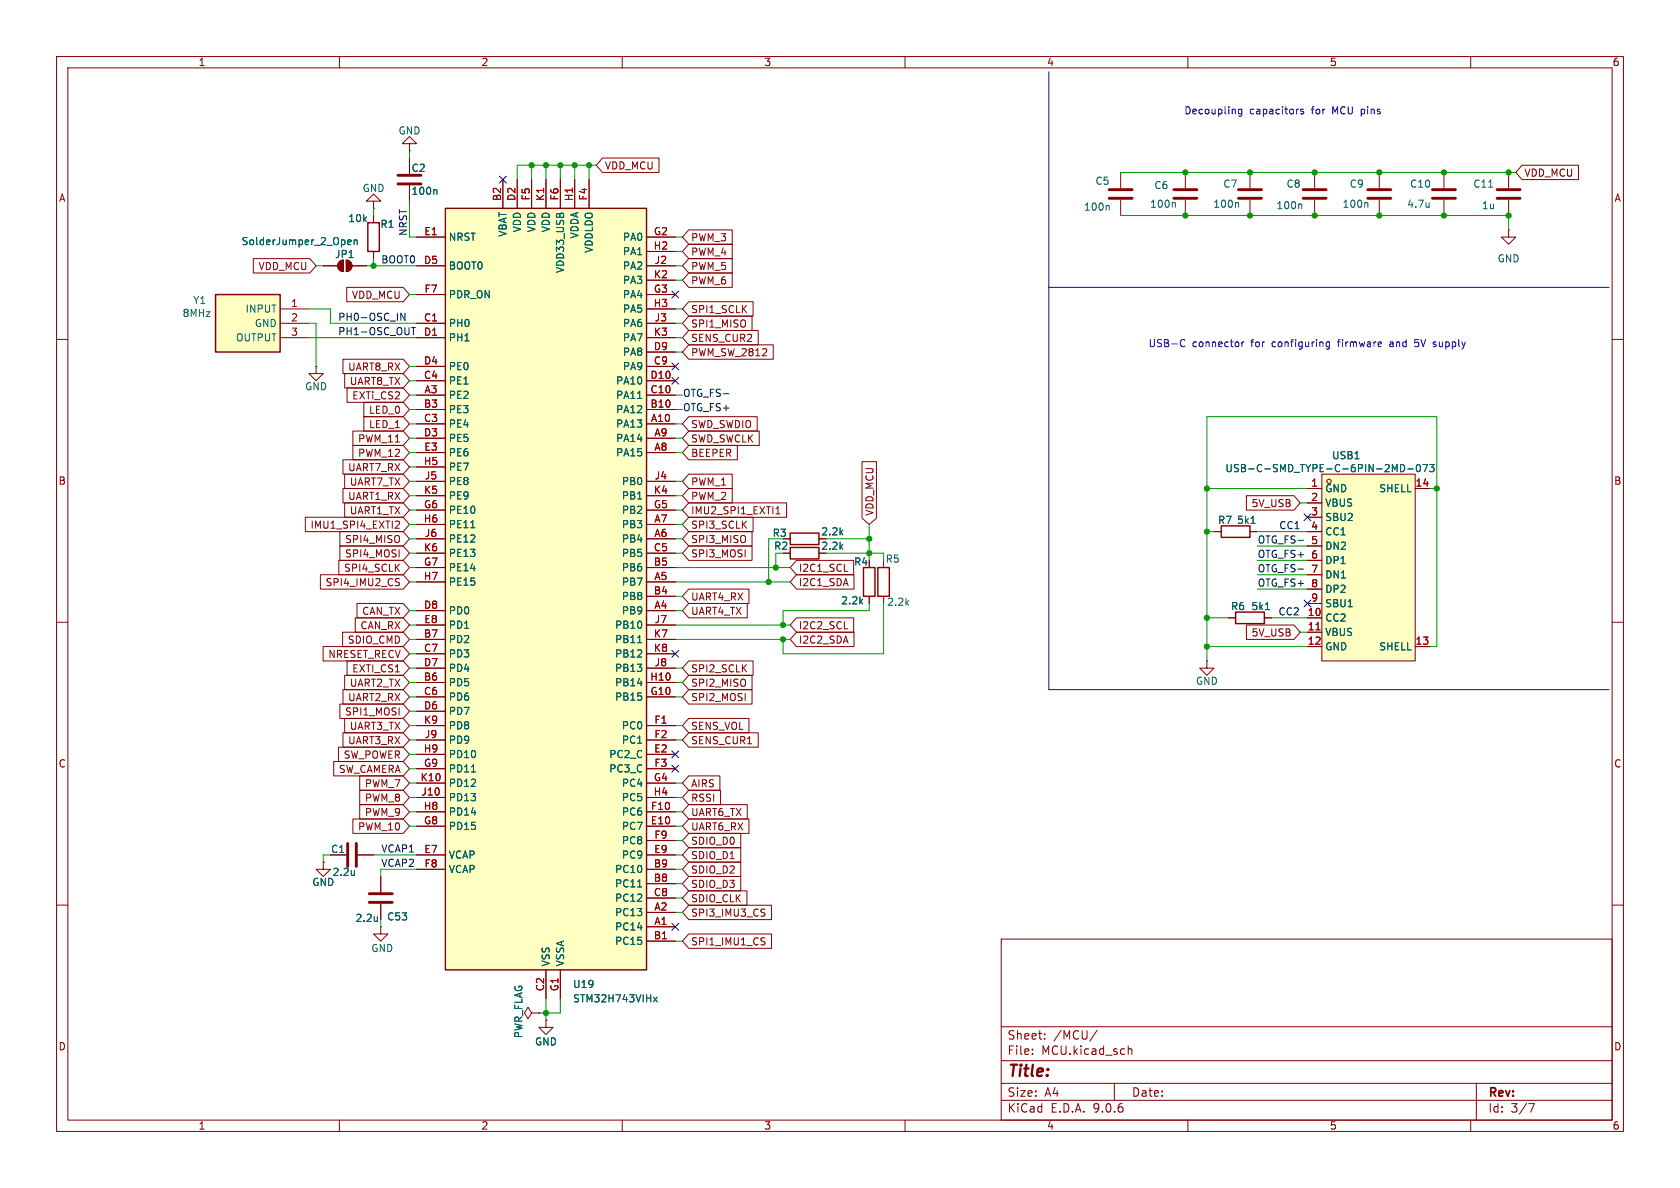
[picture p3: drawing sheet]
<svg xmlns="http://www.w3.org/2000/svg" width="297mm" height="210mm" viewBox="0 0 297 210" stroke-linecap="round" stroke-linejoin="round" font-family="sans-serif">
<defs><g id="words">
<text font-size="2.8" fill="#840000" x="178" y="190.9">Title:</text>
<g font-size="2.1" fill="#840000">
<text x="178" y="184">Sheet:</text>
<text x="186.2" y="184">/MCU/</text>
<text x="178" y="186.7">File:</text>
<text x="184.1" y="186.7">MCU.kicad_sch</text>
<text x="178" y="196.9">KiCad</text>
<text x="178" y="194.1">Size:</text>
<text x="184.7" y="194.1">A4</text>
<text x="185.7" y="196.9">E.D.A.</text>
<text x="193.3" y="196.9">9.0.6</text>
<text x="200" y="194.1">Date:</text>
<text x="263" y="194.3">Rev:</text>
<text x="263" y="196.9">Id:</text>
<text x="267.1" y="196.9">3/7</text>
</g>
<g font-size="1.8" fill="#840000">
<text x="35" y="11.9">1</text>
<text x="85" y="11.9">2</text>
<text x="135" y="11.9">3</text>
<text x="185" y="11.9">4</text>
<text x="235" y="11.9">5</text>
<text x="285" y="11.9">6</text>
<text x="10.3" y="35.9">A</text>
<text x="106.8" y="30.2">VDD_MCU</text>
<text x="269.4" y="31.4">VDD_MCU</text>
<text x="285.3" y="35.9">A</text>
<text x="45.6" y="47.9">VDD_MCU</text>
<text x="122.1" y="42.9">PWM_3</text>
<text x="122.1" y="47.9">PWM_5</text>
<text x="122.1" y="45.4">PWM_4</text>
<text x="62.1" y="53">VDD_MCU</text>
<text x="122.1" y="50.5">PWM_6</text>
<text x="122.1" y="58.1">SPI1_MISO</text>
<text x="122.1" y="55.6">SPI1_SCLK</text>
<text x="61.4" y="65.7">UART8_RX</text>
<text x="122.1" y="60.6">SENS_CUR2</text>
<text x="122.1" y="63.2">PWM_SW_2812</text>
<text x="61.7" y="68.3">UART8_TX</text>
<text x="62.2" y="70.8">EXTi_CS2</text>
<text x="65.1" y="73.3">LED_0</text>
<text x="65.1" y="75.9">LED_1</text>
<text x="122.1" y="75.9">SWD_SWDIO</text>
<text x="61.4" y="83.5">UART7_RX</text>
<text x="63.2" y="78.4">PWM_11</text>
<text x="63.2" y="81">PWM_12</text>
<text x="122.1" y="78.4">SWD_SWCLK</text>
<text x="122.1" y="81">BEEPER</text>
<text x="10.3" y="85.9">B</text>
<text x="61.4" y="88.6">UART1_RX</text>
<text x="61.7" y="86">UART7_TX</text>
<text x="122.1" y="88.6">PWM_2</text>
<text x="122.1" y="86">PWM_1</text>
<text x="221.2" y="89.9">5V_USB</text>
<text x="285.3" y="85.9">B</text>
<text x="54.8" y="93.7">IMU1_SPI4_EXTI2</text>
<text x="61.7" y="91.1">UART1_TX</text>
<text x="122.1" y="91.1">IMU2_SPI1_EXTI1</text>
<text x="122.1" y="93.7">SPI3_SCLK</text>
<text x="145.1" y="94.8">2.2k</text>
<text x="154.6" y="91.3" transform="rotate(-90 154.6 91.3)">VDD_MCU</text>
<text x="60.7" y="101.3">SPI4_SCLK</text>
<text x="60.9" y="96.2">SPI4_MISO</text>
<text x="60.9" y="98.7">SPI4_MOSI</text>
<text x="122.1" y="96.2">SPI3_MISO</text>
<text x="122.1" y="98.7">SPI3_MOSI</text>
<text x="141.1" y="101.3">I2C1_SCL</text>
<text x="145.1" y="97.4">2.2k</text>
<text x="150.9" y="100.2">R4</text>
<text x="57.5" y="103.8">SPI4_IMU2_CS</text>
<text x="122.1" y="106.4">UART4_RX</text>
<text x="141.1" y="103.8">I2C1_SDA</text>
<text x="61.4" y="114">SDIO_CMD</text>
<text x="63.6" y="111.4">CAN_RX</text>
<text x="63.9" y="108.9">CAN_TX</text>
<text x="122.1" y="108.9">UART4_TX</text>
<text x="141.1" y="114">I2C2_SDA</text>
<text x="141.1" y="111.4">I2C2_SCL</text>
<text x="221.2" y="112.7">5V_USB</text>
<text x="57.9" y="116.5">NRESET_RECV</text>
<text x="62.2" y="119.1">EXTI_CS1</text>
<text x="122.1" y="119.1">SPI2_SCLK</text>
<text x="61.4" y="124.1">UART2_RX</text>
<text x="61.7" y="121.6">UART2_TX</text>
<text x="122.1" y="124.1">SPI2_MOSI</text>
<text x="122.1" y="121.6">SPI2_MISO</text>
<text x="60.9" y="126.7">SPI1_MOSI</text>
<text x="61.4" y="131.8">UART3_RX</text>
<text x="61.7" y="129.2">UART3_TX</text>
<text x="122.1" y="129.2">SENS_VOL</text>
<text x="122.1" y="131.8">SENS_CUR1</text>
<text x="10.3" y="135.9">C</text>
<text x="59.8" y="136.8">SW_CAMERA</text>
<text x="60.7" y="134.3">SW_POWER</text>
<text x="285.3" y="135.9">C</text>
<text x="64.4" y="139.4">PWM_7</text>
<text x="64.4" y="141.9">PWM_8</text>
<text x="122.1" y="141.9">RSSI</text>
<text x="122.1" y="139.4">AIRS</text>
<text x="63.2" y="147">PWM_10</text>
<text x="64.4" y="144.5">PWM_9</text>
<text x="122.1" y="144.5">UART6_TX</text>
<text x="122.1" y="147">UART6_RX</text>
<text x="122.1" y="149.5">SDIO_D0</text>
<text x="122.1" y="154.6">SDIO_D2</text>
<text x="122.1" y="152.1">SDIO_D1</text>
<text x="122.1" y="159.7">SDIO_CLK</text>
<text x="122.1" y="157.2">SDIO_D3</text>
<text x="122.1" y="162.2">SPI3_IMU3_CS</text>
<text x="122.1" y="167.3">SPI1_IMU1_CS</text>
<text x="10.3" y="185.9">D</text>
<text x="285.3" y="185.9">D</text>
<text x="35" y="199.9">1</text>
<text x="85" y="199.9">2</text>
<text x="135" y="199.9">3</text>
<text x="185" y="199.9">4</text>
<text x="235" y="199.9">5</text>
<text x="285" y="199.9">6</text>
</g>
<g font-size="1.8" fill="#006464">
<text x="70.4" y="24">GND</text>
<text x="64" y="34.1">GND</text>
<text x="72.7" y="30.6">C2</text>
<text x="72.7" y="34.6">100n</text>
<text x="193.6" y="32.9">C5</text>
<text x="204" y="33.6">C6</text>
<text x="216.2" y="33.4">C7</text>
<text x="227.3" y="33.4">C8</text>
<text x="238.5" y="33.4">C9</text>
<text x="249.2" y="33.4">C10</text>
<text x="260.4" y="33.4">C11</text>
<text x="61.5" y="39.5">10k</text>
<text x="67.2" y="40.5">R1</text>
<text x="89.8" y="42" transform="rotate(-90 89.8 42)">VBAT</text>
<text x="92.3" y="41.2" transform="rotate(-90 92.3 41.2)">VDD</text>
<text x="94.8" y="41.2" transform="rotate(-90 94.8 41.2)">VDD</text>
<text x="97.4" y="41.2" transform="rotate(-90 97.4 41.2)">VDD</text>
<text x="191.5" y="37.4">100n</text>
<text x="203.2" y="36.9">100n</text>
<text x="214.4" y="36.9">100n</text>
<text x="225.6" y="37.2">100n</text>
<text x="237.2" y="36.9">100n</text>
<text x="248.7" y="36.9">4.7u</text>
<text x="261.9" y="37.2">1u</text>
<text x="42.6" y="43.5">SolderJumper_2_Open</text>
<text x="59.1" y="45.8">JP1</text>
<text x="79.2" y="42.8">NRST</text>
<text x="79.2" y="47.9">BOOT0</text>
<text x="102.5" y="42.3" transform="rotate(-90 102.5 42.3)">VDDA</text>
<text x="105" y="44.8" transform="rotate(-90 105 44.8)">VDDLDO</text>
<text x="110" y="42.8">PA0</text>
<text x="110" y="45.3">PA1</text>
<text x="110" y="47.9">PA2</text>
<text x="264.7" y="46.6">GND</text>
<text x="34.1" y="53.9">Y1</text>
<text x="79.2" y="52.9">PDR_ON</text>
<text x="99.9" y="48.4" transform="rotate(-90 99.9 48.4)">VDD33_USB</text>
<text x="110" y="50.4">PA3</text>
<text x="110" y="52.9">PA4</text>
<text x="32.2" y="56.2">8MHz</text>
<text x="43.3" y="55.5">INPUT</text>
<text x="44.9" y="58">GND</text>
<text x="79.2" y="58">PH0</text>
<text x="110" y="55.5">PA5</text>
<text x="110" y="58">PA6</text>
<text x="41.6" y="60.6">OUTPUT</text>
<text x="79.2" y="60.6">PH1</text>
<text x="79.2" y="65.6">PE0</text>
<text x="110" y="60.6">PA7</text>
<text x="110" y="63.1">PA8</text>
<text x="110" y="65.6">PA9</text>
<text x="53.8" y="69.2">GND</text>
<text x="79.2" y="68.2">PE1</text>
<text x="79.2" y="70.7">PE2</text>
<text x="108.8" y="68.2">PA10</text>
<text x="108.8" y="70.7">PA11</text>
<text x="79.2" y="73.3">PE3</text>
<text x="79.2" y="75.8">PE4</text>
<text x="108.8" y="73.3">PA12</text>
<text x="108.8" y="75.8">PA13</text>
<text x="79.2" y="78.3">PE5</text>
<text x="79.2" y="80.9">PE6</text>
<text x="79.2" y="83.4">PE7</text>
<text x="108.8" y="78.3">PA14</text>
<text x="108.8" y="80.9">PA15</text>
<text x="216.5" y="83.7">USB-C-SMD_TYPE-C-6PIN-2MD-073</text>
<text x="235.4" y="81.4">USB1</text>
<text x="79.2" y="86">PE8</text>
<text x="79.2" y="88.5">PE9</text>
<text x="109.8" y="86">PB0</text>
<text x="109.8" y="88.5">PB1</text>
<text x="234.2" y="87.2">GND</text>
<text x="234.2" y="89.8">VBUS</text>
<text x="243.7" y="87.2">SHELL</text>
<text x="79.2" y="91">PE10</text>
<text x="79.2" y="93.6">PE11</text>
<text x="109.8" y="91">PB2</text>
<text x="109.8" y="93.6">PB3</text>
<text x="136.5" y="95.1">R3</text>
<text x="215.2" y="92.8">R7</text>
<text x="218.6" y="92.8">5k1</text>
<text x="234.2" y="92.3">SBU2</text>
<text x="234.2" y="94.8">CC1</text>
<text x="79.2" y="96.1">PE12</text>
<text x="79.2" y="98.7">PE13</text>
<text x="79.2" y="101.2">PE14</text>
<text x="109.8" y="96.1">PB4</text>
<text x="109.8" y="98.7">PB5</text>
<text x="109.8" y="101.2">PB6</text>
<text x="136.8" y="97.4">R2</text>
<text x="234.2" y="97.4">DN2</text>
<text x="234.2" y="99.9">DP1</text>
<text x="79.2" y="103.7">PE15</text>
<text x="109.8" y="103.7">PB7</text>
<text x="109.8" y="106.3">PB8</text>
<text x="148.6" y="107">2.2k</text>
<text x="156.7" y="107.3">2.2k</text>
<text x="234.2" y="102.5">DN1</text>
<text x="234.2" y="105">DP2</text>
<text x="234.2" y="107.5">SBU1</text>
<text x="79.2" y="108.8">PD0</text>
<text x="79.2" y="111.4">PD1</text>
<text x="79.2" y="113.9">PD2</text>
<text x="108.6" y="111.4">PB10</text>
<text x="108.6" y="113.9">PB11</text>
<text x="109.8" y="108.8">PB9</text>
<text x="217.5" y="108.1">R6</text>
<text x="221.1" y="108.1">5k1</text>
<text x="234.2" y="110.1">CC2</text>
<text x="234.2" y="112.6">VBUS</text>
<text x="79.2" y="116.4">PD3</text>
<text x="79.2" y="119">PD4</text>
<text x="108.6" y="116.4">PB12</text>
<text x="108.6" y="119">PB13</text>
<text x="234.2" y="115.2">GND</text>
<text x="243.7" y="115.2">SHELL</text>
<text x="79.2" y="121.5">PD5</text>
<text x="79.2" y="124.1">PD6</text>
<text x="108.6" y="121.5">PB14</text>
<text x="108.6" y="124.1">PB15</text>
<text x="211.3" y="121.3">GND</text>
<text x="79.2" y="126.6">PD7</text>
<text x="79.2" y="129.1">PD8</text>
<text x="79.2" y="131.7">PD9</text>
<text x="109.8" y="129.1">PC0</text>
<text x="109.8" y="131.7">PC1</text>
<text x="79.2" y="134.2">PD10</text>
<text x="79.2" y="136.8">PD11</text>
<text x="107.6" y="134.2">PC2_C</text>
<text x="107.6" y="136.8">PC3_C</text>
<text x="79.2" y="139.3">PD12</text>
<text x="79.2" y="141.8">PD13</text>
<text x="109.8" y="139.3">PC4</text>
<text x="109.8" y="141.8">PC5</text>
<text x="79.2" y="144.4">PD14</text>
<text x="79.2" y="146.9">PD15</text>
<text x="109.8" y="144.4">PC6</text>
<text x="109.8" y="146.9">PC7</text>
<text x="109.8" y="149.5">PC8</text>
<text x="58.4" y="151">C1</text>
<text x="58.7" y="155">2.2u</text>
<text x="79.2" y="152">VCAP</text>
<text x="79.2" y="154.5">VCAP</text>
<text x="108.6" y="154.5">PC10</text>
<text x="109.8" y="152">PC9</text>
<text x="55.1" y="156.8">GND</text>
<text x="108.6" y="157.1">PC11</text>
<text x="108.6" y="159.6">PC12</text>
<text x="62.7" y="163.2">2.2u</text>
<text x="68.3" y="162.9">C53</text>
<text x="108.6" y="162.2">PC13</text>
<text x="108.6" y="164.7">PC14</text>
<text x="108.6" y="167.2">PC15</text>
<text x="65.5" y="168.5">GND</text>
<text x="97.4" y="170.9" transform="rotate(-90 97.4 170.9)">VSS</text>
<text x="99.9" y="170.9" transform="rotate(-90 99.9 170.9)">VSSA</text>
<text x="101.2" y="174.9">U19</text>
<text x="101.2" y="177.4">STM32H743VIHx</text>
<text x="92.6" y="183.6" transform="rotate(-90 92.6 183.6)">PWR_FLAG</text>
<text x="94.5" y="185">GND</text>
</g>
<g font-size="1.8" fill="#0000c2">
<text x="209.3" y="20.4">Decoupling</text>
<text x="220.9" y="20.4">capacitors</text>
<text x="232" y="20.4">for</text>
<text x="235.8" y="20.4">MCU pins</text>
<text x="202.9" y="61.6">USB-C</text>
<text x="210.8" y="61.6">connector</text>
<text x="221.3" y="61.6">for</text>
<text x="225.1" y="61.6">configuring</text>
<text x="237" y="61.6">firmware</text>
<text x="246.4" y="61.6">and</text>
<text x="251" y="61.6">5V</text>
<text x="254.4" y="61.6">supply</text>
</g>
<g font-size="1.8" fill="#a90000">
<text x="88.6" y="35.6" transform="rotate(-90 88.6 35.6)">B2</text>
<text x="91.2" y="35.6" transform="rotate(-90 91.2 35.6)">D2</text>
<text x="93.7" y="35.5" transform="rotate(-90 93.7 35.5)">F5</text>
<text x="96.3" y="35.6" transform="rotate(-90 96.3 35.6)">K1</text>
<text x="98.8" y="35.5" transform="rotate(-90 98.8 35.5)">F6</text>
<text x="101.3" y="35.7" transform="rotate(-90 101.3 35.7)">H1</text>
<text x="103.9" y="35.5" transform="rotate(-90 103.9 35.5)">F4</text>
<text x="74.9" y="41.7">E1</text>
<text x="115.5" y="41.7">G2</text>
<text x="74.9" y="46.7">D5</text>
<text x="115.5" y="44.2">H2</text>
<text x="115.6" y="46.7">J2</text>
<text x="74.9" y="51.8">F7</text>
<text x="115.5" y="49.3">K2</text>
<text x="115.5" y="51.8">G3</text>
<text x="51.4" y="59.4">3</text>
<text x="51.4" y="56.9">2</text>
<text x="51.4" y="54.4">1</text>
<text x="74.9" y="56.9">C1</text>
<text x="74.9" y="59.4">D1</text>
<text x="115.5" y="54.4">H3</text>
<text x="115.5" y="59.4">K3</text>
<text x="115.6" y="56.9">J3</text>
<text x="74.9" y="64.5">D4</text>
<text x="115.5" y="62">D9</text>
<text x="115.5" y="64.5">C9</text>
<text x="74.9" y="67.1">C4</text>
<text x="74.9" y="69.6">A3</text>
<text x="114.9" y="67.1">D10</text>
<text x="114.9" y="69.6">C10</text>
<text x="74.9" y="72.1">B3</text>
<text x="74.9" y="74.7">C3</text>
<text x="74.9" y="77.2">D3</text>
<text x="114.9" y="72.1">B10</text>
<text x="115" y="74.7">A10</text>
<text x="115.6" y="77.2">A9</text>
<text x="74.8" y="82.3">H5</text>
<text x="74.9" y="79.8">E3</text>
<text x="115.6" y="79.8">A8</text>
<text x="74.9" y="87.4">K5</text>
<text x="74.9" y="89.9">G6</text>
<text x="75" y="84.8">J5</text>
<text x="115.5" y="87.4">K4</text>
<text x="115.5" y="89.9">G5</text>
<text x="115.6" y="84.8">J4</text>
<text x="231.7" y="86.1">1</text>
<text x="231.7" y="88.6">2</text>
<text x="250.1" y="86.1">14</text>
<text x="74.8" y="92.5">H6</text>
<text x="75" y="95">J6</text>
<text x="115.6" y="92.5">A7</text>
<text x="115.6" y="95">A6</text>
<text x="231.7" y="91.2">3</text>
<text x="231.7" y="93.7">4</text>
<text x="74.9" y="97.5">K6</text>
<text x="74.9" y="100.1">G7</text>
<text x="115.5" y="97.5">C5</text>
<text x="115.5" y="100.1">B5</text>
<text x="231.7" y="96.3">5</text>
<text x="231.7" y="98.8">6</text>
<text x="231.7" y="101.3">7</text>
<text x="74.8" y="102.6">H7</text>
<text x="74.9" y="107.7">D8</text>
<text x="115.5" y="105.2">B4</text>
<text x="115.6" y="102.6">A5</text>
<text x="115.6" y="107.7">A4</text>
<text x="231.7" y="103.9">8</text>
<text x="231.7" y="106.4">9</text>
<text x="74.9" y="112.8">B7</text>
<text x="74.9" y="110.2">E8</text>
<text x="115.5" y="112.8">K7</text>
<text x="115.6" y="110.2">J7</text>
<text x="231.1" y="109">10</text>
<text x="231.1" y="111.5">11</text>
<text x="74.9" y="115.3">C7</text>
<text x="74.9" y="117.9">D7</text>
<text x="115.5" y="115.3">K8</text>
<text x="115.6" y="117.9">J8</text>
<text x="231.1" y="114">12</text>
<text x="250.1" y="114">13</text>
<text x="74.9" y="120.4">B6</text>
<text x="74.9" y="122.9">C6</text>
<text x="74.9" y="125.5">D6</text>
<text x="114.9" y="120.4">H10</text>
<text x="114.9" y="122.9">G10</text>
<text x="74.9" y="128">K9</text>
<text x="75" y="130.6">J9</text>
<text x="115.6" y="128">F1</text>
<text x="115.6" y="130.6">F2</text>
<text x="74.8" y="133.1">H9</text>
<text x="74.9" y="135.6">G9</text>
<text x="115.6" y="133.1">E2</text>
<text x="115.6" y="135.6">F3</text>
<text x="74.3" y="138.2">K10</text>
<text x="74.4" y="140.7">J10</text>
<text x="74.8" y="143.3">H8</text>
<text x="115" y="143.3">F10</text>
<text x="115.5" y="140.7">H4</text>
<text x="115.5" y="138.2">G4</text>
<text x="74.9" y="145.8">G8</text>
<text x="115" y="145.8">E10</text>
<text x="115.6" y="148.3">F9</text>
<text x="74.9" y="150.9">E7</text>
<text x="74.9" y="153.4">F8</text>
<text x="115.5" y="153.4">B9</text>
<text x="115.5" y="156">B8</text>
<text x="115.6" y="150.9">E9</text>
<text x="115.5" y="158.5">C8</text>
<text x="115.6" y="161">A2</text>
<text x="115.5" y="166.1">B1</text>
<text x="115.6" y="163.6">A1</text>
<text x="96.3" y="175.3" transform="rotate(-90 96.3 175.3)">C2</text>
<text x="98.8" y="175.3" transform="rotate(-90 98.8 175.3)">G1</text>
</g>
<g font-size="1.8" fill="#0f0f0f">
<text x="72" y="41.8" transform="rotate(-90 72 41.8)">NRST</text>
<text x="67.3" y="46.6">BOOT0</text>
<text x="59.7" y="56.8">PH0-OSC_IN</text>
<text x="59.7" y="59.3">PH1-OSC_OUT</text>
<text x="120.6" y="70.4">OTG_FS-</text>
<text x="120.6" y="72.9">OTG_FS+</text>
<text x="226.1" y="93.6">CC1</text>
<text x="222.2" y="98.7">OTG_FS+</text>
<text x="222.2" y="96.2">OTG_FS-</text>
<text x="222.2" y="101.3">OTG_FS-</text>
<text x="222.2" y="103.8">OTG_FS+</text>
<text x="225.9" y="108.9">CC2</text>
<text x="67.3" y="150.8">VCAP1</text>
<text x="67.3" y="153.3">VCAP2</text>
</g>
<text font-size="1.8" fill="#009600" x="156.5" y="99.7">R5</text>
</g></defs>
<g fill="none" stroke="#840000" stroke-width=".18">
<path d="M10 10h277v190h-277zM12 12h273v186h-273zM60 10v2M110 10v2M160 10v2M210 10v2M260 10v2M10 60h2M285 60h2M10 110h2M285 110h2M58.4 151.1h2.8"/>
<path d="M63.2 151.1h2.8M10 160h2M177 166h108v32h-108zM285 160h2M60 198v2M96.5 180.3v1.3h1.3l-1.3 1.3-1.3-1.3h1.3M96.5 180.3h.1M110 198v2M160 198v2M177 194.5h108M177 191.5h108M177 187.5h108"/>
<path d="M177 181.5h108M182.5 186.3v.1M182.5 185.5v.1M184.7 183.6v.1M184.7 182.8v.1M194 182.1l-1.3 2M197 191.5v3M199.5 184.9v1.5M199.5 185.5l.2-.1 .3 .1 .1 .9M210 198v2M260 198v2M261 191.5v6.5"/>
<path d="M270.2 195.1h1l-.6 1.5"/>
</g>
<path d="M61.5 149.1v4.1M63 149.1v4.1" fill="none" stroke="#840000" stroke-width=".51"/>
<path d="M62.7 153.9v.9M62.7 154.6l-.1 .1" fill="none" stroke="#006464" stroke-width=".18"/>
<path d="M78.7 36.8h35.6v134.7h-35.6z" fill="#ffffc2"/>
<path d="M65 39.4h2.1v5.1h-2.1zM78.7 36.8h35.6v134.7h-35.6zM139.7 94.2h5.1v2.1h-5.1zM139.7 96.8h5.1v2h-5.1zM152.7 100.3h2v5.1h-2zM155.2 100.3h2v5.1h-2z" fill="none" stroke="#840000" stroke-width=".25"/>
<g fill="none" stroke="#840000" stroke-width=".18">
<path d="M66 35.6h1.3l-1.3-1.3-1.2 1.3h1.2v1.2M66 36.8h.1M66 38.1v1.3M88.9 31.8v5M91.4 31.8v5M94 31.8v5M96.5 31.8v5M99.1 31.8v5M101.6 31.8v5M104.1 31.8v5M57.1 47h2.6M60 46.3l.7-.3v2a1.02 1.02 0 0 1-.9-.6 1.02 1.02 0 0 1 .2-1.1z"/>
<path d="M61.2 46a1.02 1.02 0 0 1 1 1 1.02 1.02 0 0 1-1 1zM62.2 47h2.6M66 44.5v1.2M73.7 41.9h5M73.7 47h5M73.7 52.1h5M73.7 57.2h5M73.7 59.7h5M114.3 41.9h5.1M114.3 47h5.1M114.3 52.1h5.1M114.3 57.2h5.1"/>
<path d="M114.3 59.7h5.1M114.3 44.5h5.1M114.3 49.5h5.1M114.3 54.6h5.1M73.7 64.8h5M73.7 67.3h5M73.7 69.9h5M73.7 72.4h5M73.7 74.9h5M73.7 77.5h5M114.3 64.8h5.1M114.3 67.3h5.1"/>
<path d="M114.3 69.9h5.1M114.3 72.4h5.1M114.3 74.9h5.1M114.3 77.5h5.1M114.3 62.2h5.1M73.7 80h5M73.7 82.6h5M73.7 85.1h5M73.7 87.6h5M73.7 90.2h5M73.7 92.7h5M73.7 95.3h5"/>
<path d="M73.7 97.8h5M114.3 80h5.1M114.3 85.1h5.1M114.3 87.6h5.1M114.3 90.2h5.1M114.3 92.7h5.1M114.3 95.3h5.1M114.3 97.8h5.1M138.4 95.3h1.3M138.4 97.8h1.3M156.2 99.1v1.2M73.7 100.3h5"/>
<path d="M73.7 102.9h5M73.7 108h5M73.7 110.5h5M73.7 113h5M73.7 115.6h5M73.7 118.1h5M114.3 100.3h5.1M114.3 102.9h5.1M114.3 108h5.1M114.3 110.5h5.1M114.3 113h5.1M114.3 115.6h5.1"/>
<path d="M114.3 118.1h5.1M114.3 105.4h5.1M153.7 105.4v1.3M213.4 116.8v1.3h1.2l-1.2 1.3-1.3-1.3h1.3M213.4 116.8h.1M73.7 120.7h5M73.7 123.2h5M73.7 125.7h5M73.7 128.3h5M73.7 130.8h5M73.7 133.4h5M73.7 135.9h5"/>
<path d="M73.7 138.4h5M114.3 120.7h5.1M114.3 123.2h5.1M114.3 128.3h5.1M114.3 130.8h5.1M114.3 133.4h5.1M114.3 135.9h5.1M114.3 138.4h5.1M57.1 152.4v1.3h1.3l-1.3 1.2-1.2-1.2h1.2M57.1 152.4h.1M67.3 154.9v2.8M67.3 159.8v2.8"/>
<path d="M73.7 141h5M73.7 143.5h5M73.7 146.1h5M73.7 151.1h5M73.7 153.7h5M114.3 141h5.1M114.3 143.5h5.1M114.3 146.1h5.1M114.3 151.1h5.1M114.3 153.7h5.1M114.3 148.6h5.1M114.3 156.2h5.1"/>
<path d="M114.3 158.8h5.1M67.3 163.8v1.3h1.3l-1.3 1.3-1.3-1.3h1.3M67.3 163.8h.1M94 179.1l-.7-1-.6 1 .6 1 .7-1h1.2M95.2 179.1h.1M96.5 171.5v5M99.1 171.5v5M114.3 161.3h5.1M114.3 163.8h5.1M114.3 166.4h5.1"/>
</g>
<path d="M61.5 42.8l.6-.1-.1-.2-.4-.1-.1 .2v.6h.5M62.6 42.5l.2-.1 .3 .1 .1 .8M62.6 42.4v.9M112.7 70.4h.7M83.2 93.3h.7M112.7 113.6h.7M83.3 136.5h.8M112.7 156.8h.7M66.7 162v.9M66.7 162.8h.1M115.5 176.3l.7 .8M116.2 176.3l-.7 .8" fill="none" stroke="#006464" stroke-width=".18"/>
<g fill="#840000" stroke="#840000" stroke-width=".18">
<path d="M60 46.3l.7-.3v2a1.02 1.02 0 0 1-.9-.6 1.02 1.02 0 0 1 .2-1.1z"/>
<path d="M61.2 46a1.02 1.02 0 0 1 1 1 1.02 1.02 0 0 1-1 1z"/>
</g>
<path d="M65.3 158h4M65.3 159.5h4" fill="none" stroke="#840000" stroke-width=".51"/>
<path d="M233.7 83.8h16.5v33h-16.5z" fill="#ffffc2"/>
<g fill="none" stroke="#840000" stroke-width=".18">
<path d="M198.1 30.5v2.8M198.1 35.3v2.8M214.6 94h1.3M221 94h1.2M231.1 86.4h2.6M231.1 88.9h2.6M231.1 91.4h2.6M231.1 94h2.6M231.1 96.5h2.6M231.1 99.1h2.6M233.7 83.8h16.5v33h-16.5zM250.2 86.4h2.5"/>
<path d="M217.2 109.2h1.2M223.5 109.2h1.3M231.1 101.6h2.6M231.1 104.1h2.6M231.1 106.7h2.6M231.1 109.2h2.6M231.1 111.8h2.6M231.1 114.3h2.6M250.2 114.3h2.5"/>
<circle cx="235" cy="85.1" r=".38"/>
</g>
<path d="M232.7 111.3h.7" fill="none" stroke="#a90000" stroke-width=".18"/>
<path d="M195.9 36.3l.2 .2v.7M221.2 92.5h.7M246.6 83l.4-.9v1.3M247.6 82.1a.64 .64 0 0 1 .7 .6 .64 .64 0 0 1-.7 .7zM248.9 82.9h.9M250.5 82.2l.2-.1a.68 .68 0 0 1 .4 .6 .68 .68 0 0 1-.4 .7l-.2-.1-.1-.4zM251.5 82.1h.9l-.6 1.3M252.7 82.1h.8l-.4 .5 .4 .1v.6l-.2 .1-.6-.1M223.7 107.8h.7" fill="none" stroke="#006464" stroke-width=".18"/>
<path d="M215.9 93h5.1v2h-5.1zM218.4 108.2h5.1v2h-5.1z" fill="none" stroke="#840000" stroke-width=".25"/>
<path d="M196.1 33.5h4.1M196.1 35.1h4.1" fill="none" stroke="#840000" stroke-width=".51"/>
<path d="M38.1 52.1h11.4v10.1h-11.4z" fill="#ffffc2"/>
<path d="M38.1 52.1h11.4v10.1h-11.4z" fill="none" stroke="#840000" stroke-width=".25"/>
<g fill="none" stroke="#840000" stroke-width=".18">
<path d="M66 38.1v1.3M72.4 25.4h1.3l-1.3-1.3-1.3 1.3h1.3v1.3M72.4 26.7h.1M72.4 27.9v2.8M72.4 32.8v2.8M88.9 31.8v5M91.4 31.8v5M94 31.8v5M96.5 31.8v5M99.1 31.8v5M101.6 31.8v5M104.1 31.8v5"/>
<path d="M106.5 27.9h10v2.6h-10l-1.1-1.3zM209.5 30.5v2.8M209.5 35.3v2.8M221 30.5v2.8M221 35.3v2.8M232.4 30.5v2.8M232.4 35.3v2.8M243.8 30.5v2.8M243.8 35.3v2.8M255.3 30.5v2.8M255.3 35.3v2.8M266.7 30.5v2.8"/>
<path d="M266.7 35.3v2.8M269.1 29.2h10v2.6h-10l-1.1-1.3zM44.8 45.7h10l1.1 1.3-1.1 1.3h-10zM49.5 59.7h5.1M49.5 57.2h5.1M49.5 54.6h5.1M57.1 47h2.6M61.3 50.8h10l1.1 1.3-1.1 1.2h-10zM62.2 47h2.6M66 44.5v1.2M73.7 59.7h5M73.7 57.2h5"/>
<path d="M73.7 41.9h5M73.7 47h5M73.7 52.1h5M114.3 59.7h5.1M114.3 57.2h5.1M114.3 54.6h5.1M114.3 41.9h5.1M114.3 47h5.1M114.3 52.1h5.1M114.3 44.5h5.1M114.3 49.5h5.1M121.8 40.6h7.6v2.6h-7.6l-1.2-1.3z"/>
<path d="M121.8 58.4h12.2v2.6h-12.2l-1.2-1.3zM121.8 45.7h7.6v2.6h-7.6l-1.2-1.3zM121.8 43.2h7.6v2.5h-7.6l-1.2-1.2zM121.8 48.3h7.6v2.5h-7.6l-1.2-1.3zM121.8 55.9h11.2v2.5h-11.2l-1.2-1.2zM121.8 53.3h11.3v2.6h-11.3l-1.2-1.3zM266.7 40.6v1.3h1.3l-1.3 1.3-1.3-1.3h1.3M266.7 40.6h.1M55.9 64.8v1.2h1.2l-1.2 1.3-1.3-1.3h1.3M55.9 64.8h.1M60.6 63.5h10.7l1.1 1.3-1.1 1.2h-10.7zM60.9 66h10.4l1.1 1.3-1.1 1.3h-10.4z"/>
<path d="M61.4 68.6h9.9l1.1 1.3-1.1 1.2h-9.9zM62.4 76.2h8.9l1.1 1.3-1.1 1.2h-8.9zM62.4 78.7h8.9l1.1 1.3-1.1 1.3h-8.9zM64.3 71.1h7l1.1 1.3-1.1 1.3h-7zM64.3 73.7h7l1.1 1.2-1.1 1.3h-7zM73.7 64.8h5M73.7 67.3h5M73.7 69.9h5M73.7 72.4h5M73.7 74.9h5M73.7 77.5h5M114.3 64.8h5.1"/>
<path d="M114.3 67.3h5.1M114.3 69.9h5.1M114.3 72.4h5.1M114.3 74.9h5.1M114.3 77.5h5.1M114.3 62.2h5.1M121.8 76.2h12.4v2.5h-12.4l-1.2-1.2zM121.8 78.7h8.6v2.6h-8.6l-1.2-1.3zM121.8 61h14.9v2.5h-14.9l-1.2-1.3zM121.8 73.7h12.1v2.5h-12.1l-1.2-1.3zM54 91.4h17.3l1.1 1.3-1.1 1.3h-17.3zM59.9 99.1h11.4l1.1 1.2-1.1 1.3h-11.4z"/>
<path d="M60.1 94h11.2l1.1 1.3-1.1 1.2h-11.2zM60.1 96.5h11.2l1.1 1.3-1.1 1.3h-11.2zM60.6 81.3h10.7l1.1 1.3-1.1 1.2h-10.7zM60.6 86.4h10.7l1.1 1.2-1.1 1.3h-10.7zM60.9 83.8h10.4l1.1 1.3-1.1 1.3h-10.4zM60.9 88.9h10.4l1.1 1.3-1.1 1.2h-10.4zM70.1 92.1l.4 .1 .1 .3-.8 .9h.8M73.7 97.8h5M73.7 95.3h5M73.7 80h5M73.7 82.6h5M73.7 85.1h5"/>
<path d="M73.7 87.6h5M73.7 90.2h5M73.7 92.7h5M114.3 97.8h5.1M114.3 95.3h5.1M114.3 80h5.1M114.3 85.1h5.1M114.3 87.6h5.1M114.3 90.2h5.1M114.3 92.7h5.1M121.8 86.4h7.6v2.5h-7.6l-1.2-1.3zM121.8 83.8h7.6v2.6h-7.6l-1.2-1.3z"/>
<path d="M121.8 88.9h17.3v2.5h-17.3l-1.2-1.2zM121.8 94h11.2v2.5h-11.2l-1.2-1.2zM121.8 91.4h11.3v2.6h-11.3l-1.2-1.3zM121.8 96.5h11.2v2.6h-11.2l-1.2-1.3zM137.2 90.8h.7M137.2 89.9l.3-.3v1.2M138.4 97.8h1.3M138.4 95.3h1.3M140.8 99.1h10.1v2.5h-10.1l-1.1-1.3zM152.4 81.6h2.5v10l-1.2 1.1-1.3-1.1zM214.6 94h1.3M220.3 87.6h8.5l1.1 1.3-1.1 1.3h-8.5z"/>
<path d="M221 94h1.2M231.1 86.4h2.6M231.1 88.9h2.6M231.1 91.4h2.6M231.1 94h2.6M231.1 96.5h2.6M231.1 99.1h2.6M250.2 86.4h2.5M56.6 101.6h14.7l1.1 1.3-1.1 1.2h-14.7zM57.1 114.3h14.2l1.1 1.3-1.1 1.2h-14.2zM60.6 111.8h10.7l1.1 1.2-1.1 1.3h-10.7zM60.9 119.4h10.4l1.1 1.3-1.1 1.2h-10.4z"/>
<path d="M61.4 116.8h9.9l1.1 1.3-1.1 1.3h-9.9zM62.8 109.2h8.5l1.1 1.3-1.1 1.3h-8.5zM63.1 106.7h8.2l1.1 1.3-1.1 1.2h-8.2zM70.4 102.9l.2 .3-.2 .3M70.4 102.3h.2M73.7 100.3h5M73.7 102.9h5M73.7 108h5M73.7 110.5h5M73.7 113h5M73.7 115.6h5M73.7 118.1h5"/>
<path d="M114.3 100.3h5.1M114.3 102.9h5.1M114.3 108h5.1M114.3 110.5h5.1M114.3 113h5.1M114.3 115.6h5.1M114.3 118.1h5.1M114.3 105.4h5.1M121.8 119.4h11.2v2.5h-11.2l-1.2-1.2zM121.8 116.8h11.3v2.6h-11.3l-1.2-1.3zM121.8 104.1h10.6v2.6h-10.6l-1.2-1.3zM121.8 106.7h10.3v2.5h-10.3l-1.2-1.2z"/>
<path d="M140.8 101.6h10.2v2.5h-10.2l-1.1-1.2zM140.8 111.8h10.2v2.5h-10.2l-1.1-1.3zM140.8 109.2h10.1v2.6h-10.1l-1.1-1.3zM149.3 101h.6M149.3 111.2h.6M153.7 105.4v1.3M217.2 109.2h1.2M220.3 110.5h8.5l1.1 1.3-1.1 1.2h-8.5zM223.5 109.2h1.3M231.1 101.6h2.6M231.1 104.1h2.6M231.1 106.7h2.6"/>
<path d="M231.1 109.2h2.6M231.1 111.8h2.6M231.1 114.3h2.6M250.2 114.3h2.5M59 134.6h12.3l1.1 1.3-1.1 1.3h-12.3zM59.8 132.1h11.5l1.1 1.3-1.1 1.2h-11.5zM60.1 124.5h11.2l1.1 1.2-1.1 1.3h-11.2zM60.6 121.9h10.7l1.1 1.3-1.1 1.3h-10.7zM60.6 129.5h10.7l1.1 1.3-1.1 1.3h-10.7zM60.9 127h10.4l1.1 1.3-1.1 1.2h-10.4zM63.6 137.2h7.7l1.1 1.2-1.1 1.3h-7.7zM63.6 139.7h7.7l1.1 1.3-1.1 1.2h-7.7z"/>
<path d="M73.7 120.7h5M73.7 123.2h5M73.7 125.7h5M73.7 128.3h5M73.7 130.8h5M73.7 133.4h5M73.7 135.9h5M73.7 138.4h5M114.3 120.7h5.1M114.3 123.2h5.1M114.3 128.3h5.1M114.3 130.8h5.1"/>
<path d="M114.3 133.4h5.1M114.3 135.9h5.1M114.3 138.4h5.1M121.8 121.9h11.2v2.6h-11.2l-1.2-1.3zM121.8 127h10.6v2.5h-10.6l-1.2-1.2zM121.8 129.5h12.2v2.6h-12.2l-1.2-1.3zM121.8 139.7h5.6v2.5h-5.6l-1.2-1.2zM121.8 137.2h5.5v2.5h-5.5l-1.2-1.3zM57.1 152.4h.1M58.4 151.1h2.8M62.4 144.8h8.9l1.1 1.3-1.1 1.2h-8.9zM63.2 151.1h2.8"/>
<path d="M63.6 142.2h7.7l1.1 1.3-1.1 1.3h-7.7zM67.3 154.9v2.8M67.3 159.8v2.8M73.7 141h5M73.7 143.5h5M73.7 146.1h5M73.7 151.1h5M73.7 153.7h5M114.3 141h5.1M114.3 143.5h5.1M114.3 146.1h5.1M114.3 151.1h5.1"/>
<path d="M114.3 153.7h5.1M114.3 148.6h5.1M114.3 156.2h5.1M114.3 158.8h5.1M121.8 142.2h10.3v2.6h-10.3l-1.2-1.3zM121.8 144.8h10.6v2.5h-10.6l-1.2-1.2zM121.8 157.5h10.2v2.5h-10.2l-1.2-1.2zM121.8 154.9h9.2v2.6h-9.2l-1.2-1.3zM121.8 147.3h9.2v2.6h-9.2l-1.2-1.3zM121.8 152.4h9.2v2.5h-9.2l-1.2-1.2zM121.8 149.9h9.2v2.5h-9.2l-1.2-1.3zM95.2 179.1h.1"/>
<path d="M96.5 171.5v5M99.1 171.5v5M114.3 161.3h5.1M114.3 163.8h5.1M114.3 166.4h5.1M121.8 160h14.6v2.6h-14.6l-1.2-1.3zM121.8 165.1h14.6v2.5h-14.6l-1.2-1.2zM135 161.4l.2 .2-.2 .4M135 166.4l.2 .3-.2 .3M135.1 160.7l.1 .1M135.1 165.8h.1M96.5 180.3h.1"/>
</g>
<g fill="none" stroke="#840000" stroke-width=".51">
<path d="M70.4 31h4M70.4 32.5h4M207.5 33.5h4.1M207.5 35.1h4.1M218.9 33.5h4.1M218.9 35.1h4.1M230.4 33.5h4M230.4 35.1h4M241.8 33.5h4.1M241.8 35.1h4.1M253.2 33.5h4.1M253.2 35.1h4.1"/>
<path d="M264.7 33.5h4M264.7 35.1h4"/>
</g>
<g fill="none" stroke="#006464" stroke-width=".18">
<path d="M77 33.5l.2 .2v.7M207.6 35.8l.2 .2v.6M218.8 35.8l.2 .2v.6M230 36.1l.1 .1v.7M241.6 35.8l.2 .2v.6M252.6 35.8v.8M252.6 36.5v.1M263.2 33.1h.7M61.5 42.8l.6-.1-.1-.2-.4-.1-.1 .2v.6h.5M62.6 42.5l.2-.1 .3 .1 .1 .8M62.6 42.4v.9M112.7 70.4h.7"/>
<path d="M83.2 93.3h.7M221.2 92.5h.7M246.6 83l.4-.9v1.3M247.6 82.1a.64 .64 0 0 1 .7 .6 .64 .64 0 0 1-.7 .7zM248.9 82.9h.9M250.5 82.2l.2-.1a.68 .68 0 0 1 .4 .6 .68 .68 0 0 1-.4 .7l-.2-.1-.1-.4zM251.5 82.1h.9l-.6 1.3M252.7 82.1h.8l-.4 .5 .4 .1v.6l-.2 .1-.6-.1M112.7 113.6h.7M223.7 107.8h.7M83.3 136.5h.8M62.7 153.9v.9"/>
<path d="M62.7 154.6l-.1 .1M112.7 156.8h.7M66.7 162v.9M66.7 162.8h.1M115.5 176.3l.7 .8M116.2 176.3l-.7 .8"/>
</g>
<path d="M71.6 55.4v1.2l-.7-1.2v1.2M72.7 57.9h.8M73.1 57.9v1.3" fill="none" stroke="#0f0f0f" stroke-width=".18"/>
<g fill="none" stroke="#0000c2" stroke-width=".18">
<path d="M185.4 12.7v109.2h99.1M219.5 19.3v1l-.2 .3-.3-.1M219.5 19.4l-.3-.1-.3 .2 .2 .6h.4M229.5 19.3h.1M230.4 19.4l-.3-.1-.2 .2 .1 .2 .4 .1v.3h-.5M185.4 50.8h99.1M208.9 60.1l.3-.1 .3 .1M209.5 61.2l-.3 .1-.3-.1M219.6 60.4v.9M219.9 60.4l-.3 .3M235 60.5l-.3-.1-.3 .3 .2 .5h.4M235 60.4v1.1l-.2 .2h-.3"/>
<path d="M245.9 60.4l-.2 .1M245.9 60.8l-.2 .2 .2 .3M250.1 61.2l.5 .1M250.8 60h-.6l-.1 .6 .5-.1M253.5 60.4l.3 .1M253.5 60.9l.4 .1M253.9 61.1l-.2 .2h-.2"/>
</g>
<g fill="none" stroke="#009600" stroke-width=".18">
<path d="M66 36.8v1.3M72.4 35.6v6.3h1.3M72.4 26.7v1.2M94 29.2v2.6M96.5 29.2v2.6M99.1 29.2v2.6M101.6 29.2v2.6M104.1 29.2v2.6M105.4 29.2h-14v2.6M198.1 38.1h68.6v2.5M198.1 30.5h69.9M54.6 59.7h19.1"/>
<path d="M54.6 54.6h3.8v2.6h15.3M54.6 57.2h1.3v7.6M55.9 47h1.2M64.8 47h8.9M66 45.7v1.3M72.4 52.1h1.3M119.4 49.5h1.2M119.4 47h1.2M119.4 41.9h1.2M119.4 44.5h1.2M119.4 59.7h1.2M119.4 54.6h1.2"/>
<path d="M119.4 57.2h1.2M72.4 69.9h1.3M72.4 74.9h1.3M72.4 77.5h1.3M72.4 72.4h1.3M72.4 67.3h1.3M72.4 64.8h1.3M119.4 69.9h1.2M119.4 62.2h1.2M119.4 74.9h1.2M119.4 77.5h1.2M119.4 72.4h1.2"/>
<path d="M72.4 95.3h1.3M72.4 80h1.3M72.4 90.2h1.3M72.4 92.7h1.3M72.4 97.8h1.3M72.4 87.6h1.3M72.4 85.1h1.3M72.4 82.6h1.3M119.4 95.3h1.2M119.4 80h1.2M119.4 90.2h1.2M119.4 92.7h1.2"/>
<path d="M119.4 97.8h1.2M119.4 87.6h1.2M119.4 85.1h1.2M137.2 97.8v2.5M138.4 95.3h-2.5v7.6M146 95.3h7.7M146 97.8h10.2M153.7 92.7v6.4M213.4 86.4h17.7M213.4 94h1.2M222.2 94h8.9M222.2 96.5h8.9"/>
<path d="M222.2 99.1h8.9M229.9 88.9h1.2M252.7 86.4h1.3M72.4 100.3h1.3M72.4 108h1.3M72.4 113h1.3M72.4 115.6h1.3M72.4 110.5h1.3M72.4 102.9h1.3M72.4 118.1h1.3M119.4 100.3h20.3M119.4 108h1.2"/>
<path d="M119.4 113h20.3M119.4 110.5h20.3M119.4 102.9h20.3M119.4 105.4h1.2M119.4 118.1h1.2M153.7 106.7v1.3h-15.3v2.5M156.2 106.7v8.9h-17.8v-2.6M213.4 109.2h3.8M213.4 114.3h17.7M222.2 104.1h8.9M222.2 101.6h8.9M224.8 109.2h6.3"/>
<path d="M229.9 111.8h1.2M252.7 114.3h1.3v-40.6h-40.6v43.1M72.4 130.8h1.3M72.4 138.4h1.3M72.4 135.9h1.3M72.4 133.4h1.3M72.4 120.7h1.3M72.4 123.2h1.3M72.4 128.3h1.3M72.4 125.7h1.3M119.4 130.8h1.2M119.4 138.4h1.2"/>
<path d="M119.4 120.7h1.2M119.4 123.2h1.2M119.4 128.3h1.2M58.4 151.1h-1.3v1.3M66 151.1h7.7M72.4 146.1h1.3M72.4 143.5h1.3M72.4 141h1.3M73.7 153.7h-6.4v1.2M119.4 151.1h1.2M119.4 146.1h1.2M119.4 143.5h1.2"/>
<path d="M119.4 141h1.2M119.4 148.6h1.2M119.4 153.7h1.2M119.4 158.8h1.2M119.4 156.2h1.2M67.3 162.6v1.2M96.5 176.5v3.8M99.1 176.5v2.6h-3.9M119.4 166.4h1.2M119.4 161.3h1.2"/>
</g>
<g fill="none" stroke="#000084" stroke-width=".18">
<path d="M88.3 31.1l1.2 1.3M89.5 31.1l-1.2 1.3M118.8 51.5l1.2 1.2M120 51.5l-1.2 1.2M118.8 66.7l1.2 1.2M118.8 64.2l1.2 1.2M120 66.7l-1.2 1.2M120 64.2l-1.2 1.2M230.5 90.8l1.2 1.2M231.7 90.8l-1.2 1.2M118.8 115l1.2 1.2M120 115l-1.2 1.2"/>
<path d="M230.5 106.1l1.2 1.2M231.7 106.1l-1.2 1.2M118.8 135.3l1.2 1.2M118.8 132.7l1.2 1.3M120 135.3l-1.2 1.2M120 132.7l-1.2 1.3M118.8 163.2l1.2 1.2M120 163.2l-1.2 1.2"/>
</g>
<path d="M232.7 111.3h.7" fill="none" stroke="#a90000" stroke-width=".18"/>
<g fill="#009600" stroke="#009600" stroke-width=".18">
<circle cx="213.4" cy="109.2" r=".46"/>
<circle cx="213.4" cy="114.3" r=".46"/>
<circle cx="254" cy="86.4" r=".46"/>
<circle cx="213.4" cy="94" r=".46"/>
<circle cx="213.4" cy="86.4" r=".46"/>
<circle cx="138.4" cy="113" r=".46"/>
<circle cx="266.7" cy="30.5" r=".46"/>
<circle cx="266.7" cy="38.1" r=".46"/>
<circle cx="255.3" cy="30.5" r=".46"/>
<circle cx="243.8" cy="30.5" r=".46"/>
<circle cx="243.8" cy="38.1" r=".46"/>
<circle cx="255.3" cy="38.1" r=".46"/>
<circle cx="221" cy="38.1" r=".46"/>
<circle cx="221" cy="30.5" r=".46"/>
<circle cx="209.5" cy="30.5" r=".46"/>
<circle cx="209.5" cy="38.1" r=".46"/>
<circle cx="232.4" cy="30.5" r=".46"/>
<circle cx="232.4" cy="38.1" r=".46"/>
<circle cx="153.7" cy="95.3" r=".46"/>
<circle cx="153.7" cy="97.8" r=".46"/>
<circle cx="135.9" cy="102.9" r=".46"/>
<circle cx="138.4" cy="110.5" r=".46"/>
<circle cx="137.2" cy="100.3" r=".46"/>
<circle cx="96.5" cy="29.2" r=".46"/>
<circle cx="94" cy="29.2" r=".46"/>
<circle cx="104.1" cy="29.2" r=".46"/>
<circle cx="99.1" cy="29.2" r=".46"/>
<circle cx="101.6" cy="29.2" r=".46"/>
<circle cx="66" cy="47" r=".46"/>
<circle cx="96.5" cy="179.1" r=".46"/>
</g>
<use href="#words"/>
</svg>
